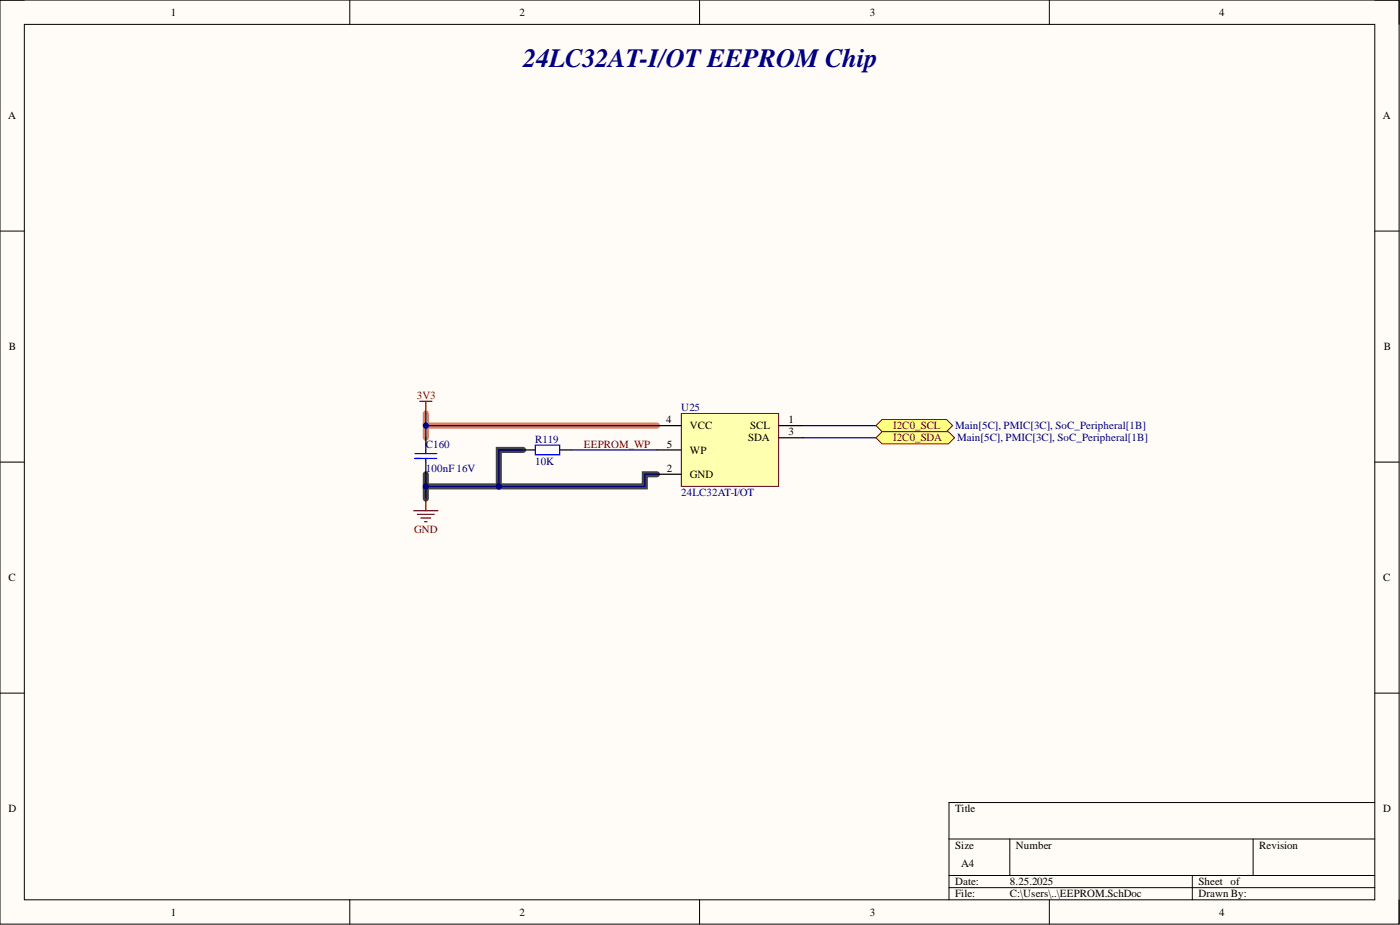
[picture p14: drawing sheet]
<svg xmlns="http://www.w3.org/2000/svg" width="292mm" height="193mm" viewBox="0 0 292 193" stroke-linecap="round" stroke-linejoin="round" font-family="sans-serif">
<defs><g id="words">
<text font-size="5.5" fill="#000080" x="109.2" y="14">24LC32AT-I/OT EEPROM Chip</text>
<g font-size="2.3">
<text x="35.6" y="3.3">1</text>
<text x="108.4" y="3.3">2</text>
<text x="181.5" y="3.3">3</text>
<text x="254.4" y="3.3">4</text>
<text x="1.7" y="24.9">A</text>
<text x="288.5" y="24.9">A</text>
<text x="1.9" y="73.1">B</text>
<text x="288.7" y="73.1">B</text>
<text x="139" y="88.3">4</text>
<text x="143.9" y="89.6">VCC</text>
<text x="156.5" y="89.6">SCL</text>
<text x="164.5" y="88.3">1</text>
<text x="139.1" y="93.4">5</text>
<text x="143.9" y="94.6">WP</text>
<text x="156.1" y="92.1">SDA</text>
<text x="164.5" y="90.8">3</text>
<text x="139.1" y="98.4">2</text>
<text x="143.9" y="99.7">GND</text>
<text x="1.8" y="121.3">C</text>
<text x="288.6" y="121.3">C</text>
<text x="1.8" y="169.5">D</text>
<text x="199.3" y="169.5">Title</text>
<text x="288.6" y="169.5">D</text>
<text x="199.3" y="177.1">Size</text>
<text x="212" y="177.1">Number</text>
<text x="262.7" y="177.1">Revision</text>
<text x="199.3" y="184.7">Date:</text>
<text x="200.5" y="180.9">A4</text>
<text x="210.7" y="184.7">8.25.2025</text>
<text x="250" y="184.7">Sheet of</text>
<text x="35.6" y="191">1</text>
<text x="108.4" y="191">2</text>
<text x="181.5" y="191">3</text>
<text x="199.3" y="187.2">File:</text>
<text x="210.7" y="187.2">C:\Users\..\EEPROM.SchDoc</text>
<text x="250" y="187.2">Drawn By:</text>
<text x="254.4" y="191">4</text>
</g>
<g font-size="2.3" fill="#800000">
<text x="87" y="83.2">3V3</text>
<text x="186.3" y="89.6">I2C0_SCL</text>
<text x="121.8" y="93.4">EEPROM_WP</text>
<text x="186.3" y="92.1">I2C0_SDA</text>
<text x="86.4" y="111.1">GND</text>
</g>
<g font-size="2.3" fill="#000080">
<text x="142.2" y="85.7">U25</text>
<text x="199.3" y="89.6">Main[5C], PMIC[3C], SoC_Peripheral[1B]</text>
<text x="88.8" y="93.4">C160</text>
<text x="111.7" y="92.3">R119</text>
<text x="199.7" y="92.1">Main[5C], PMIC[3C], SoC_Peripheral[1B]</text>
<text x="88.8" y="98.4">100nF 16V</text>
<text x="111.7" y="96.9">10K</text>
<text x="142.2" y="103.5">24LC32AT-I/OT</text>
</g>
</g></defs>
<path d="M0 0h291.9v192.8h-291.9z" fill-rule="evenodd" fill="#fffcf8"/>
<path d="M0 0h291.9v192.8h-291.9z" fill="none" stroke="#000" stroke-width=".21"/>
<path d="M5.1 5.1h281.7v182.6h-281.7z" fill-rule="evenodd" fill="#fffcf8"/>
<g fill="none" stroke="#000" stroke-width=".21">
<path d="M0 0h5.1M5.1 5.1h281.7v182.6h-281.7zM73 0v5.1M146 0v5.1M218.9 0v5.1M286.8 0h5.1v5.1M0 48.2h5.1M286.8 48.2h5.1M0 96.4h5.1M286.8 96.4h5.1M0 144.6h5.1M286.8 144.6h5.1"/>
<path d="M198 175h88.8M210.7 175v7.6M261.5 175v7.6M286.8 167.4h-88.8v20.3M73 187.7v5.1M146 187.7v5.1M198 182.6h88.8M198 185.2h88.8M218.9 187.7v5.1M248.8 182.6v5.1M291.9 187.7v5.1"/>
</g>
<path d="M88.8 86.3v2.5M137.1 88.8h-48.3v2.5" fill="none" stroke="#dd7e6b" stroke-width="1.3"/>
<path d="M88.8 98.9v2.6h45.7v-2.6h2.6M109.2 93.9h-5.1v7.6M88.8 101.5v2.5" fill="none" stroke="#434343" stroke-width="1.3"/>
<path d="M88.8 91.3v2.6M88.8 96.4v2.5M109.2 93.9h2.5M116.8 93.9h2.5" fill="none" stroke="#000" stroke-width=".25"/>
<path d="M86.6 94.6h4.5M86.6 95.6h4.5M88.8 93.9v.7M88.8 95.6v.8M111.7 92.9h5.1v2h-5.1z" fill="none" stroke="#00f" stroke-width=".25"/>
<path d="M137.1 88.8h-48.3v2.5" fill="none" stroke="#000080" stroke-width=".25"/>
<circle cx="88.8" cy="88.8" r=".51" fill="#000080"/>
<circle cx="88.8" cy="88.8" r=".51" fill="none" stroke="#000080" stroke-width=".21"/>
<path d="M109.2 93.9h-5.1v7.6" fill="none" stroke="#000080" stroke-width=".25"/>
<circle cx="104.1" cy="101.5" r=".51" fill="#000080"/>
<circle cx="104.1" cy="101.5" r=".51" fill="none" stroke="#000080" stroke-width=".21"/>
<path d="M88.8 98.9v2.6h45.7v-2.6h2.6M119.3 93.9h17.8" fill="none" stroke="#000080" stroke-width=".25"/>
<circle cx="104.1" cy="101.5" r=".51" fill="#000080"/>
<circle cx="104.1" cy="101.5" r=".51" fill="none" stroke="#000080" stroke-width=".21"/>
<circle cx="88.8" cy="101.5" r=".51" fill="#000080"/>
<circle cx="88.8" cy="101.5" r=".51" fill="none" stroke="#000080" stroke-width=".21"/>
<path d="M88.8 101.5v2.5" fill="none" stroke="#000080" stroke-width=".25"/>
<circle cx="88.8" cy="101.5" r=".51" fill="#000080"/>
<circle cx="88.8" cy="101.5" r=".51" fill="none" stroke="#000080" stroke-width=".21"/>
<path d="M86.3 106.5h5.1M87.1 107.3h3.5M87.8 108.1h2.1M88.6 108.8h.5M88.8 104v2.5" fill="none" stroke="#800000" stroke-width=".25"/>
<path d="M88.8 86.3v2.5" fill="none" stroke="#000080" stroke-width=".25"/>
<circle cx="88.8" cy="88.8" r=".51" fill="#000080"/>
<circle cx="88.8" cy="88.8" r=".51" fill="none" stroke="#000080" stroke-width=".21"/>
<path d="M167.5 88.8h15.3M167.5 91.3h15.3" fill="none" stroke="#000080" stroke-width=".25"/>
<path d="M182.8 88.8l1.2-1.3h13.5l1.3 1.3-1.3 1.3h-13.5z" fill-rule="evenodd" fill="#ffff80"/>
<path d="M182.8 88.8l1.2-1.3h13.5l1.3 1.3-1.3 1.3h-13.5z" fill="none" stroke="#800000" stroke-width=".21"/>
<path d="M182.8 91.3l1.2-1.2h13.9l1.3 1.2-1.3 1.3h-13.9z" fill-rule="evenodd" fill="#ffff80"/>
<path d="M182.8 91.3l1.2-1.2h13.9l1.3 1.2-1.3 1.3h-13.9z" fill="none" stroke="#800000" stroke-width=".21"/>
<path d="M142.2 86.3h20.3v15.2h-20.3z" fill-rule="evenodd" fill="#ffffb0"/>
<path d="M142.2 86.3h20.3v15.2h-20.3z" fill="none" stroke="#800000" stroke-width=".21"/>
<path d="M137.1 88.8h5.1M137.1 98.9h5.1M137.1 93.9h5.1M162.5 88.8h5M162.5 91.3h5" fill="none" stroke="#000" stroke-width=".25"/>
<path d="M87.6 83.7h2.5M88.8 83.7v2.6" fill="none" stroke="#800000" stroke-width=".25"/>
<use href="#words"/>
</svg>
